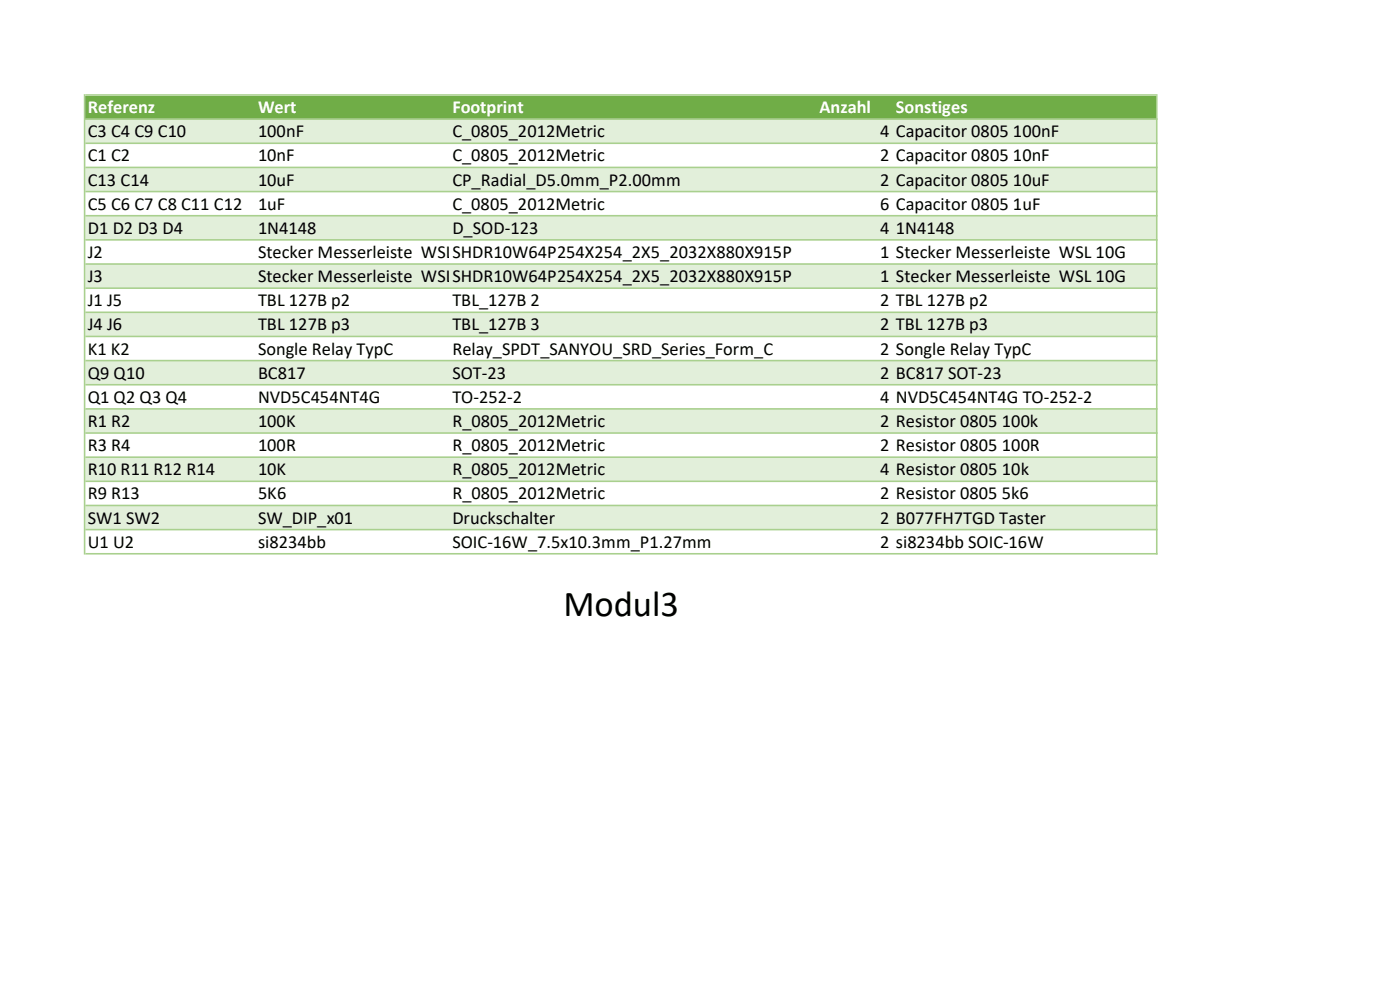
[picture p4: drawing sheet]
<svg xmlns="http://www.w3.org/2000/svg" width="297mm" height="210mm" viewBox="0 0 297 210" stroke-linecap="round" stroke-linejoin="round" font-family="sans-serif">
<defs><g id="words">
<text font-size="7.7" x="119.5" y="130.6">Modul3</text>
<g font-size="3.9" fill="#fff">
<text x="18.6" y="24">Referenz</text>
<text x="54.7" y="24">Wert</text>
<text x="96" y="24">Footprint</text>
<text x="173.9" y="24">Anzahl</text>
<text x="190.1" y="24">Sonstiges</text>
</g>
<g font-size="3.9">
<text x="18.6" y="29.1">C3 C4 C9 C10</text>
<text x="54.7" y="29.1">100nF</text>
<text x="96" y="29.1">C_0805_2012Metric</text>
<text x="186.7" y="29.1">4 Capacitor 0805 100nF</text>
<text x="18.6" y="34.2">C1 C2</text>
<text x="54.7" y="34.2">10nF</text>
<text x="96" y="34.2">C_0805_2012Metric</text>
<text x="186.7" y="34.2">2 Capacitor 0805 10nF</text>
<text x="18.6" y="39.4">C13 C14</text>
<text x="54.7" y="39.4">10uF</text>
<text x="96" y="39.4">CP_Radial_D5.0mm_P2.00mm</text>
<text x="186.7" y="39.4">2 Capacitor 0805 10uF</text>
<text x="18.6" y="44.5">C5 C6 C7 C8 C11 C12</text>
<text x="54.7" y="44.5">1uF</text>
<text x="96" y="44.5">C_0805_2012Metric</text>
<text x="186.7" y="44.5">6 Capacitor 0805 1uF</text>
<text x="18.6" y="49.6">D1 D2 D3 D4</text>
<text x="54.7" y="49.6">1N4148</text>
<text x="96" y="49.6">D_SOD-123</text>
<text x="186.7" y="49.6">4</text>
<text x="190.1" y="49.6">1N4148</text>
<text x="18.6" y="54.7">J2</text>
<text x="18.6" y="59.9">J3</text>
<text x="54.7" y="54.7">Stecker Messerleiste WSL 10G</text>
<text x="54.7" y="59.9">Stecker Messerleiste WSL 10G</text>
<text x="96" y="54.7">SHDR10W64P254X254_2X5_2032X880X915P</text>
<text x="96" y="59.9">SHDR10W64P254X254_2X5_2032X880X915P</text>
<text x="186.7" y="54.7">1 Stecker Messerleiste WSL 10G</text>
<text x="186.7" y="59.9">1 Stecker Messerleiste WSL 10G</text>
<text x="18.6" y="65">J1 J5</text>
<text x="54.7" y="65">TBL 127B p2</text>
<text x="96" y="65">TBL_127B 2</text>
<text x="186.7" y="65">2 TBL 127B p2</text>
<text x="18.6" y="70.1">J4 J6</text>
<text x="54.7" y="70.1">TBL 127B p3</text>
<text x="96" y="70.1">TBL_127B 3</text>
<text x="186.7" y="70.1">2 TBL 127B p3</text>
<text x="18.6" y="75.2">K1 K2</text>
<text x="54.7" y="75.2">Songle Relay TypC</text>
<text x="96" y="75.2">Relay_SPDT_SANYOU_SRD_Series_Form_C</text>
<text x="186.7" y="75.2">2 Songle Relay TypC</text>
<text x="18.6" y="80.3">Q9 Q10</text>
<text x="54.7" y="80.3">BC817</text>
<text x="96" y="80.3">SOT-23</text>
<text x="186.7" y="80.3">2 BC817 SOT-23</text>
<text x="18.6" y="85.5">Q1 Q2 Q3 Q4</text>
<text x="54.7" y="85.5">NVD5C454NT4G</text>
<text x="96" y="85.5">TO-252-2</text>
<text x="186.7" y="85.5">4 NVD5C454NT4G TO-252-2</text>
<text x="18.6" y="90.6">R1 R2</text>
<text x="18.6" y="95.7">R3 R4</text>
<text x="54.7" y="90.6">100K</text>
<text x="54.7" y="95.7">100R</text>
<text x="96" y="90.6">R_0805_2012Metric</text>
<text x="96" y="95.7">R_0805_2012Metric</text>
<text x="186.7" y="90.6">2 Resistor 0805 100k</text>
<text x="186.7" y="95.7">2 Resistor 0805 100R</text>
<text x="18.6" y="100.8">R10 R11 R12 R14</text>
<text x="54.7" y="100.8">10K</text>
<text x="96" y="100.8">R_0805_2012Metric</text>
<text x="186.7" y="100.8">4 Resistor 0805 10k</text>
<text x="18.6" y="106">R9 R13</text>
<text x="54.7" y="106">5K6</text>
<text x="96" y="106">R_0805_2012Metric</text>
<text x="186.7" y="106">2 Resistor 0805 5k6</text>
<text x="18.6" y="111.1">SW1 SW2</text>
<text x="54.7" y="111.1">SW_DIP_x01</text>
<text x="96" y="111.1">Druckschalter</text>
<text x="186.7" y="111.1">2 B077FH7TGD Taster</text>
<text x="18.6" y="116.2">U1 U2</text>
<text x="54.7" y="116.2">si8234bb</text>
<text x="96" y="116.2">SOIC-16W_7.5x10.3mm_P1.27mm</text>
<text x="186.7" y="116.2">2 si8234bb SOIC-16W</text>
</g>
</g></defs>
<path d="M18.1 20.3h227.3v5h-227.3z" fill="#70ad47"/>
<path d="M18.1 25.3h227.3v5.1h-227.3zM18.1 35.5h227.3v5.2h-227.3zM18.1 45.8h227.3v5.1h-227.3zM18.1 56h227.3v5.2h-227.3zM18.1 66.3h227.3v5.1h-227.3zM18.1 76.5h227.3v5.2h-227.3zM18.1 86.7h227.3v5.2h-227.3zM18.1 97h227.3v5.2h-227.3zM18.1 107.2h227.3v5.2h-227.3z" fill-rule="evenodd" fill="#e2efda"/>
<g fill="#a9d08e">
<path d="M17.8 20h.3v97.6h-.3zM245.2 20.3h.4v97.3h-.4z" fill-rule="evenodd"/>
<path d="M18.1 20h227.5v.3h-227.5zM18.1 25.1h227.5v.3h-227.5zM18.1 30.2h227.5v.4h-227.5zM18.1 35.3h227.5v.4h-227.5zM18.1 40.5h227.5v.3h-227.5zM18.1 45.6h227.5v.3h-227.5zM18.1 50.7h227.5v.4h-227.5zM18.1 55.8h227.5v.4h-227.5zM18.1 61h227.5v.3h-227.5zM18.1 66.1h227.5v.3h-227.5zM18.1 71.2h227.5v.3h-227.5zM18.1 76.3h227.5v.4h-227.5zM18.1 81.4h227.5v.4h-227.5zM18.1 86.6h227.5v.3h-227.5zM18.1 91.7h227.5v.3h-227.5zM18.1 96.8h227.5v.4h-227.5zM18.1 101.9h227.5v.4h-227.5zM18.1 107.1h227.5v.3h-227.5zM18.1 112.2h227.5v.3h-227.5zM18.1 117.3h227.5v.3h-227.5z" fill-rule="evenodd"/>
</g>
<use href="#words"/>
</svg>
